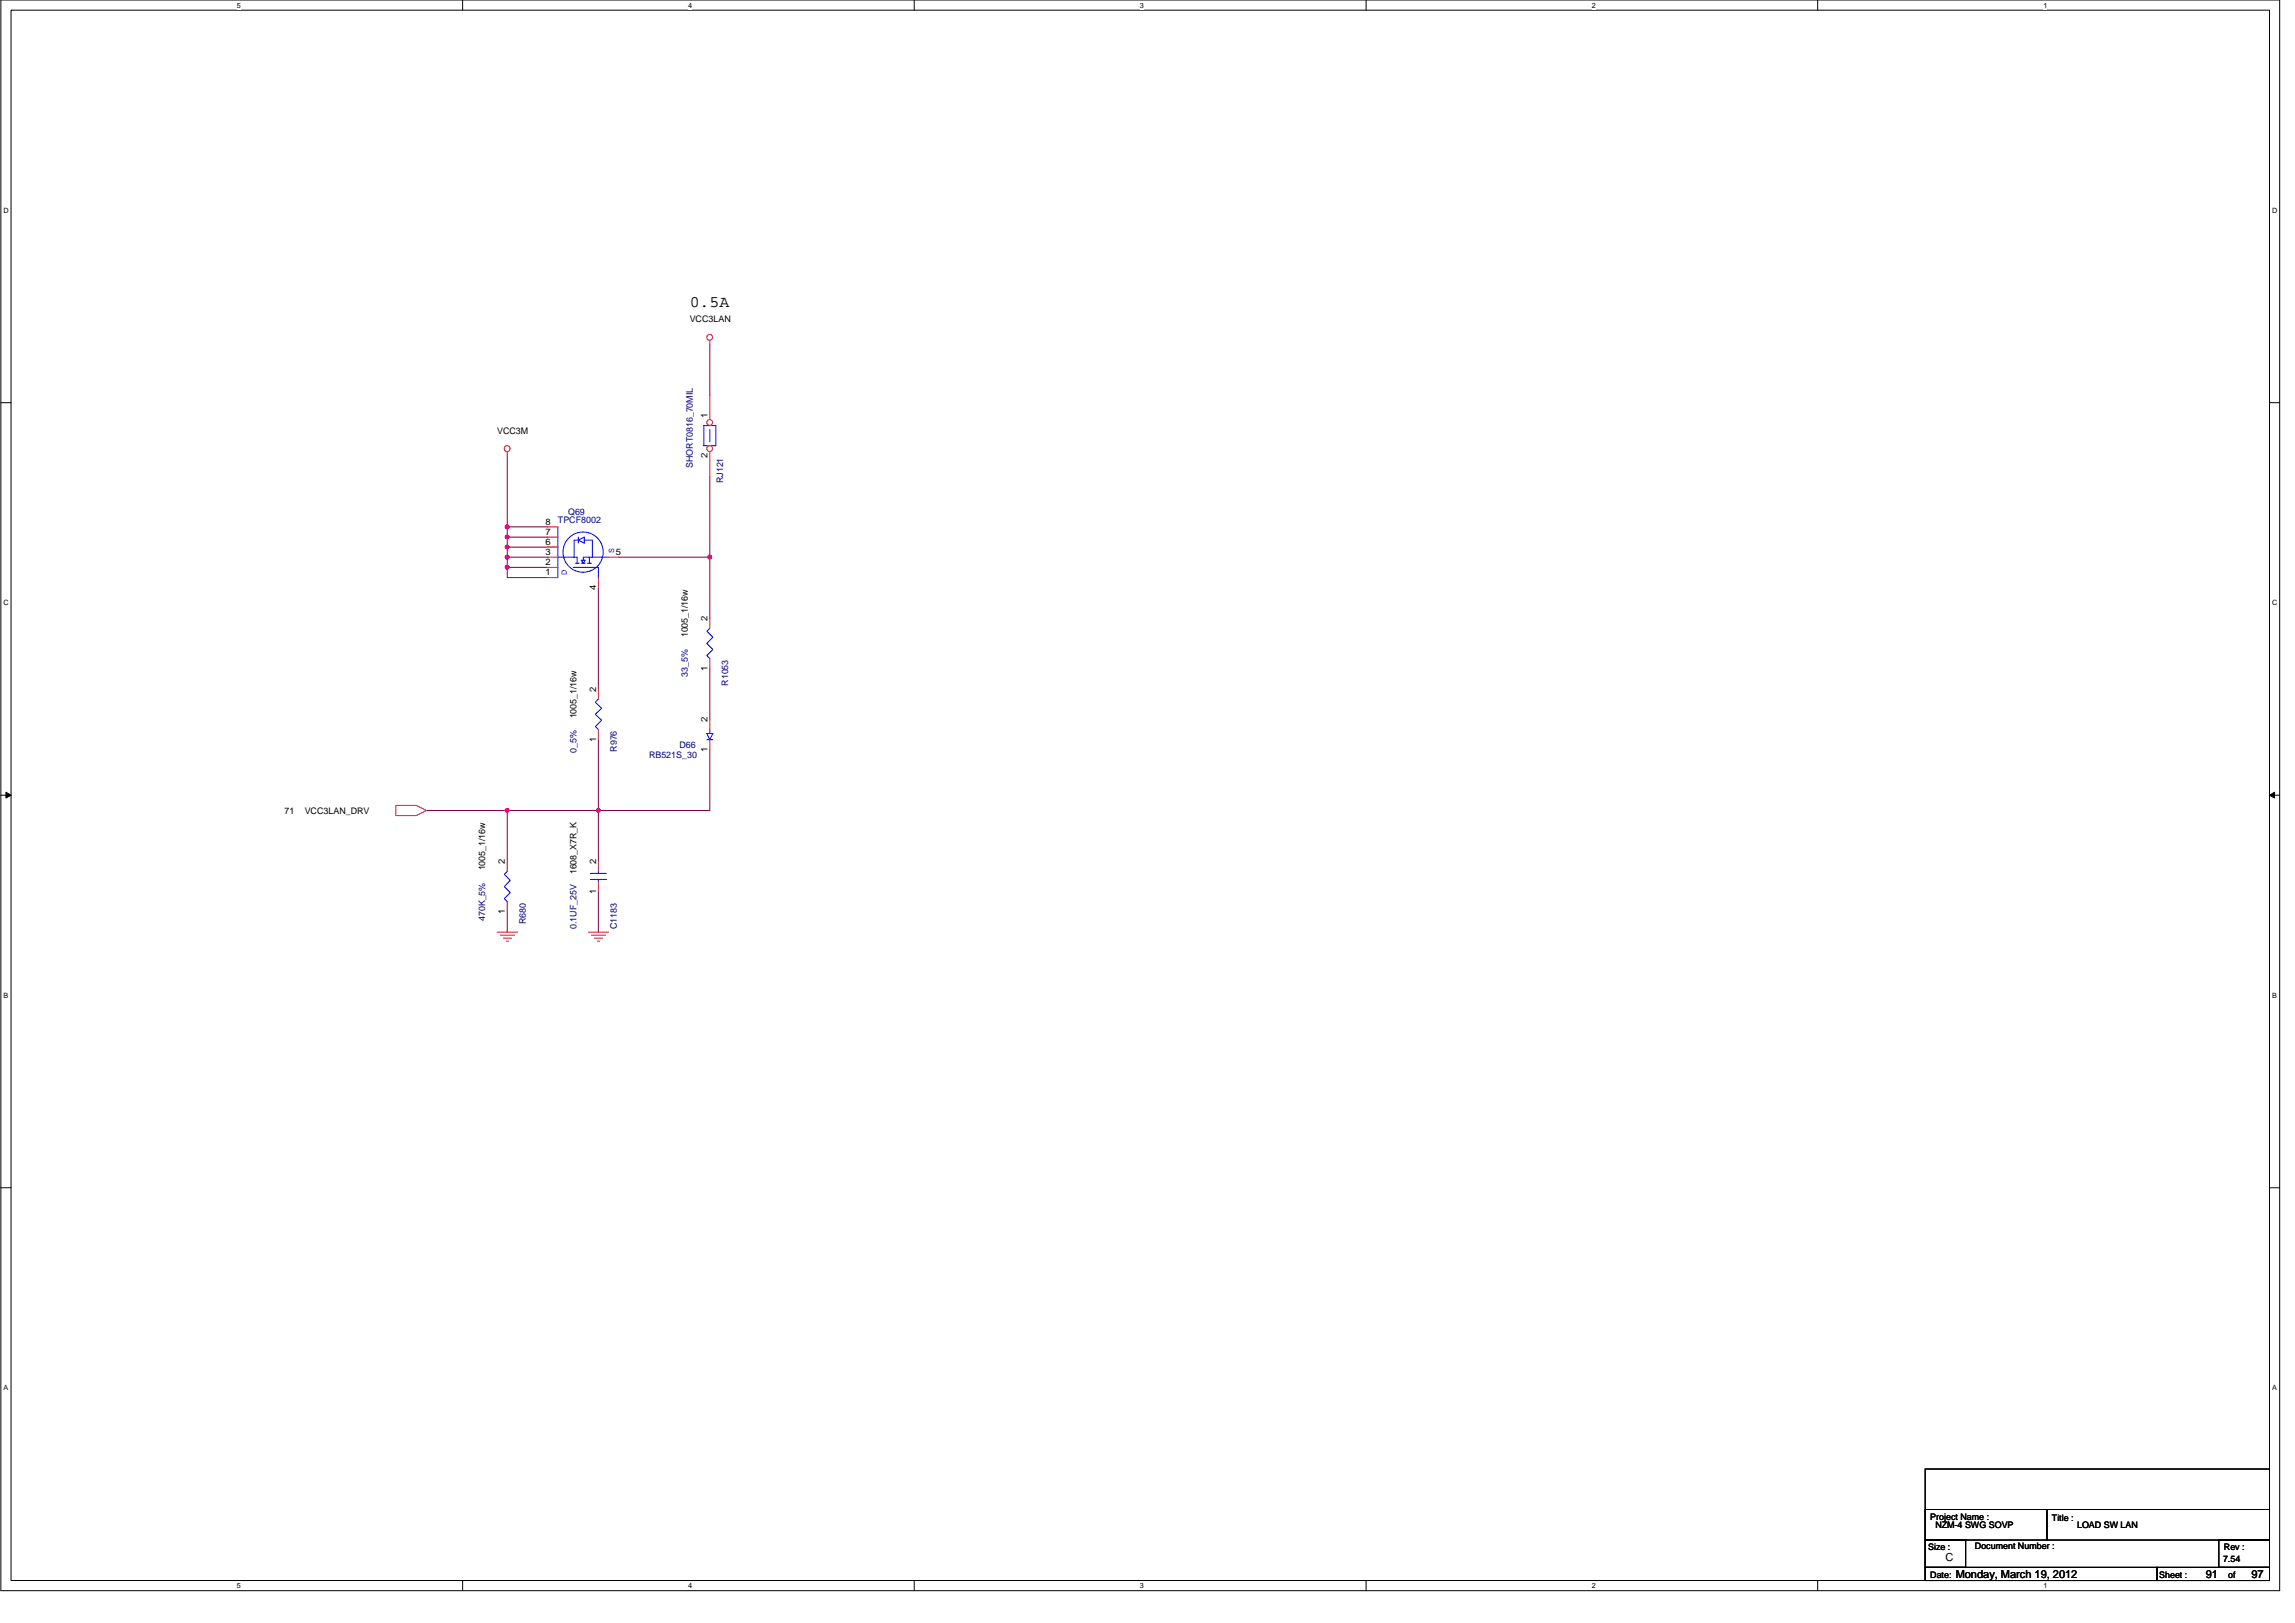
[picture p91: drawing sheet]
<svg xmlns="http://www.w3.org/2000/svg" width="420mm" height="297mm" viewBox="0 0 420 297" stroke-linecap="round" stroke-linejoin="round" font-family="sans-serif">
<defs><g id="words">
<text font-size="3" x="126.3" y="56.1">0.5A</text>
<g font-size="2">
<text x="356.2" y="285.6">C</text>
<text x="358" y="288.8">Monday, March 19, 2012</text>
<text x="403.8" y="288.8">91</text>
<text x="412.2" y="288.8">97</text>
</g>
<g font-size="1.7">
<text x="126.3" y="59">VCC3LAN</text>
<text x="129.5" y="76.6" transform="rotate(-90 129.5 76.6)">1</text>
<text x="91" y="79.4">VCC3M</text>
<text x="129.5" y="83.9" transform="rotate(-90 129.5 83.9)">2</text>
<text x="99.9" y="96">8</text>
<text x="99.9" y="97.9">7</text>
<text x="99.9" y="101.6">3</text>
<text x="99.9" y="99.7">6</text>
<text x="112.7" y="101.6">5</text>
<text x="99.9" y="103.4">2</text>
<text x="99.9" y="105.3">1</text>
<text x="109.1" y="108" transform="rotate(-90 109.1 108)">4</text>
<text x="129.5" y="113.7" transform="rotate(-90 129.5 113.7)">2</text>
<text x="125.9" y="116.6" transform="rotate(-90 125.9 116.6)">1005_1/16w</text>
<text x="129.5" y="122.8" transform="rotate(-90 129.5 122.8)">1</text>
<text x="105.5" y="131.5" transform="rotate(-90 105.5 131.5)">1005_1/16w</text>
<text x="109.1" y="126.6" transform="rotate(-90 109.1 126.6)">2</text>
<text x="109.1" y="135.8" transform="rotate(-90 109.1 135.8)">1</text>
<text x="129.5" y="137.7" transform="rotate(-90 129.5 137.7)">1</text>
<text x="129.5" y="132.2" transform="rotate(-90 129.5 132.2)">2</text>
<text x="52.1" y="148.9">71</text>
<text x="55.8" y="148.9">VCC3LAN_DRV</text>
<text x="88.8" y="159.3" transform="rotate(-90 88.8 159.3)">1005_1/16w</text>
<text x="92.4" y="158.2" transform="rotate(-90 92.4 158.2)">2</text>
<text x="105.5" y="160" transform="rotate(-90 105.5 160)">1608_X7R_K</text>
<text x="109.1" y="158.2" transform="rotate(-90 109.1 158.2)">2</text>
<text x="92.4" y="167.3" transform="rotate(-90 92.4 167.3)">1</text>
<text x="109.1" y="163.6" transform="rotate(-90 109.1 163.6)">1</text>
<text x="353.4" y="278.1">Project Name :</text>
<text x="354.3" y="279.6">NZM-4 SWG SOVP</text>
<text x="375.7" y="278.3">Title :</text>
<text x="380.3" y="279.6">LOAD SW LAN</text>
<text x="353" y="283.7">Size :</text>
<text x="361.6" y="283.5">Document Number :</text>
<text x="407" y="285.9">7.54</text>
<text x="407.1" y="283.7">Rev :</text>
<text x="353.4" y="288.7">Date:</text>
<text x="395.3" y="288.7">Sheet :</text>
<text x="407.9" y="288.7">of</text>
</g>
<g font-size="1.7" fill="#000080">
<text x="126.9" y="85.7" transform="rotate(-90 126.9 85.7)">SHORT0816_70MIL</text>
<text x="132.4" y="88.4" transform="rotate(-90 132.4 88.4)">RJ121</text>
<text x="102.1" y="95.7">TPCF8002</text>
<text x="104" y="94.2">Q69</text>
<text x="125.9" y="123.9" transform="rotate(-90 125.9 123.9)">33_5%</text>
<text x="133.3" y="125.5" transform="rotate(-90 133.3 125.5)">R1053</text>
<text x="105.5" y="137.8" transform="rotate(-90 105.5 137.8)">0_5%</text>
<text x="112.9" y="137.6" transform="rotate(-90 112.9 137.6)">R976</text>
<text x="124.4" y="136.9">D66</text>
<text x="118.8" y="138.7">RB521S_30</text>
<text x="88.8" y="168.6" transform="rotate(-90 88.8 168.6)">470K_5%</text>
<text x="96.3" y="169.1" transform="rotate(-90 96.3 169.1)">R680</text>
<text x="105.5" y="170.1" transform="rotate(-90 105.5 170.1)">0.1UF_25V</text>
<text x="112.9" y="170.1" transform="rotate(-90 112.9 170.1)">C1183</text>
</g>
<g font-size="1.3">
<text x="43.3" y="1.4">5</text>
<text x="126" y="1.4">4</text>
<text x="208.7" y="1.4">3</text>
<text x="291.4" y="1.4">2</text>
<text x="374.1" y="1.4">1</text>
<text x=".6" y="38.9">D</text>
<text x="416" y="38.9">D</text>
<text x=".6" y="110.8">C</text>
<text x="416" y="110.8">C</text>
<text x=".6" y="182.6">B</text>
<text x="416" y="182.6">B</text>
<text x=".6" y="254.5">A</text>
<text x="416" y="254.5">A</text>
<text x="43.3" y="290.7">5</text>
<text x="126" y="290.7">4</text>
<text x="208.7" y="290.7">3</text>
<text x="291.4" y="290.7">2</text>
<text x="374.1" y="290.7">1</text>
</g>
<g font-size="1.3" fill="#00f">
<text x="112.5" y="101.3" transform="rotate(-90 112.5 101.3)">S</text>
<text x="103.7" y="105.3" transform="rotate(-90 103.7 105.3)">D</text>
</g>
</g></defs>
<path d="M.2 0h417.2v291.1h-417.2zM2 1.9h413.5v287.4h-413.5z" fill="none" stroke="#000" stroke-width=".18"/>
<g fill="#fff">
<path d="M43.3 .2h.8v1.5h-.8z"/>
<path d="M43.3 289.5h.8v1.5h-.8z"/>
</g>
<path d="M84.7 0v1.9M84.7 289.3v1.8" fill="none" stroke="#000" stroke-width=".18"/>
<g fill="#fff">
<path d="M126 .2h.7v1.5h-.7z"/>
<path d="M126 289.5h.7v1.5h-.7z"/>
</g>
<path d="M167.4 0v1.9M167.4 289.3v1.8" fill="none" stroke="#000" stroke-width=".18"/>
<g fill="#fff">
<path d="M208.7 .2h.7v1.5h-.7z"/>
<path d="M208.7 289.5h.7v1.5h-.7z"/>
</g>
<path d="M250.1 0v1.9M250.1 289.3v1.8" fill="none" stroke="#000" stroke-width=".18"/>
<g fill="#fff">
<path d="M291.4 .2h.7v1.5h-.7z"/>
<path d="M291.4 289.5h.7v1.5h-.7z"/>
</g>
<path d="M332.8 0v1.9M332.8 289.3v1.8" fill="none" stroke="#000" stroke-width=".18"/>
<g fill="#fff">
<path d="M374.1 .2h.7v1.5h-.7z"/>
<path d="M374.1 289.5h.7v1.5h-.7z"/>
<path d="M.6 37.8h1v1.4h-1z"/>
<path d="M416 37.8h.9v1.4h-.9z"/>
<path d="M.6 109.6h1v1.5h-1z"/>
<path d="M416 109.6h.9v1.5h-.9z"/>
</g>
<path d="M.2 73.7h1.8M415.5 73.7h1.9" fill="none" stroke="#000" stroke-width=".18"/>
<g fill="#fff">
<path d="M.6 181.4h.9v1.5h-.9z"/>
<path d="M416 181.4h.8v1.5h-.8z"/>
</g>
<path d="M.2 145.5h1.8M415.5 145.5h1.9" fill="none" stroke="#000" stroke-width=".18"/>
<path d="M1.1 145l.9 .5-.9 .5zM415.5 145.5l.9-.5v1z" fill="#000" stroke="#000" stroke-width=".18"/>
<g fill="#fff">
<path d="M.6 253.3h.8v1.5h-.8z"/>
<path d="M416 253.3h.8v1.5h-.8z"/>
</g>
<path d="M.2 217.4h1.8M415.5 217.4h1.9M352.5 276.3h22.2v5.6h-22.2zM352.5 268.9h63v20.4h-63zM374.7 276.3h40.8v5.6h-40.8zM352.5 281.9h7.4v5h-7.4zM352.5 286.9h42.4v2.4h-42.4zM394.9 286.9h20.6v2.4h-20.6zM406.2 281.9h9.3v5h-9.3z" fill="none" stroke="#000" stroke-width=".18"/>
<g fill="none" stroke="#800040" stroke-width=".18">
<path d="M130 63v9.3M92.9 98.3v1.8M92.9 98.3h7.4M92.9 96.4v1.9M92.9 96.4h7.4M92.9 83.4v13M130 87.2v14.8h-16.7M92.9 103.8v1.9h7.4M92.9 100.1h7.4M92.9 102v1.8M92.9 102h7.4M92.9 103.8h7.4"/>
<path d="M92.9 100.1v1.9M109.5 107.6v18.5M130 102v11.1M109.5 135.4v12.9M130 122.4v9.3M130 137.2v11.1h-20.5M78.1 148.3h14.8v9.3M92.9 148.3h16.6M109.5 148.3v9.3M92.9 166.9v3.7M109.5 163.2v7.4"/>
</g>
<g fill="#f0f" stroke="#f0f" stroke-width=".18">
<circle cx="92.8" cy="102" r=".37"/>
<circle cx="92.8" cy="103.8" r=".37"/>
<circle cx="129.9" cy="102" r=".37"/>
<circle cx="109.5" cy="148.3" r=".35"/>
<circle cx="92.8" cy="148.3" r=".37"/>
<circle cx="92.8" cy="100.1" r=".36"/>
<circle cx="92.8" cy="98.3" r=".36"/>
<circle cx="92.8" cy="96.4" r=".37"/>
</g>
<g fill="none" stroke="#f00" stroke-width=".18">
<path d="M130 62.3v.7M92.9 82.7v.7M100.3 96.4h1.8M100.3 98.3h1.8M100.3 102h1.8M100.3 100.1h1.8M100.3 103.8h1.8M100.3 105.7h1.8M109.5 105.7v1.9M111.4 102h1.9M130 113.1v1.9M109.5 133.5v1.9"/>
<path d="M109.5 126.1v1.8M130 120.5v1.9M72.5 147.4h3.7l1.9 .9-1.9 1h-3.7zM92.9 157.6v1.9M109.5 157.6v1.9M91 170.6h3.7M91.6 171.2h2.6M92.1 171.7h1.5M92.7 172.3h.4M92.9 165v1.9M107.7 170.6h3.7M108.3 171.2h2.6"/>
<path d="M108.8 171.7h1.5M109.4 172.3h.4M109.5 161.3v1.9"/>
<circle cx="129.9" cy="61.7" r=".54"/>
<circle cx="92.8" cy="82.1" r=".55"/>
</g>
<g fill="none" stroke="#00f" stroke-width=".18">
<path d="M128.9 77.9h2.2v3.7h-2.2zM130 78.6v2.3M102.1 96.4v9.3M105.9 98.8l1.1 .6v-1.1l-1.1 .5h-.8v3.2M105.9 98.3v1.1M107 98.8h1.4v3.2M102.1 102h3.6v1.1M104.9 103.8h4.6v1.9M105.3 103.1h.7M106.4 102.5h.7l-.3 .6zM106.4 103.1h.7M107.5 103.1h.8"/>
<path d="M107.9 102v1.1M111.4 102h-4.6v.5M130 115l-.6 .5 1.1 1.1-1.1 1.2 1.1 1.1-1.1 1.1 .6 .5M109.5 127.9l-.5 .6 1.1 1.1-1.1 1.1 1.1 1.1-1.1 1.2 .5 .5M92.9 159.5l-.6 .5 1.1 1.1-1.1 1.2 1.1 1.1-1.1 1.1 .6 .5M108.1 159.9h2.9M109.5 159.5v.4M108.1 161h2.9M109.5 161v.3"/>
<circle cx="106.7" cy="101.1" r="3.7"/>
</g>
<circle cx="129.9" cy="77.3" r=".54" fill="#fff" stroke="#f00" stroke-width=".18"/>
<path d="M130 72.3v4.5" fill="none" stroke="#f00" stroke-width=".18"/>
<circle cx="129.9" cy="82.1" r=".54" fill="#fff" stroke="#f00" stroke-width=".18"/>
<path d="M130 82.7v4.5M130 135.4v1.8M130 131.7v1.8" fill="none" stroke="#f00" stroke-width=".18"/>
<path d="M129.4 134.2h1.1l-.5 1.2zM129.4 135.4h1.1M130 133.5v.7" fill="none" stroke="#00f" stroke-width=".18"/>
<g fill="#f0f" stroke="#f0f" stroke-width=".18">
<circle cx="92.8" cy="102" r=".37"/>
<circle cx="92.8" cy="103.8" r=".37"/>
<circle cx="129.9" cy="102" r=".37"/>
<circle cx="109.5" cy="148.3" r=".35"/>
<circle cx="92.8" cy="148.3" r=".37"/>
<circle cx="92.8" cy="100.1" r=".36"/>
<circle cx="92.8" cy="98.3" r=".36"/>
<circle cx="92.8" cy="96.4" r=".37"/>
</g>
<use href="#words"/>
</svg>
